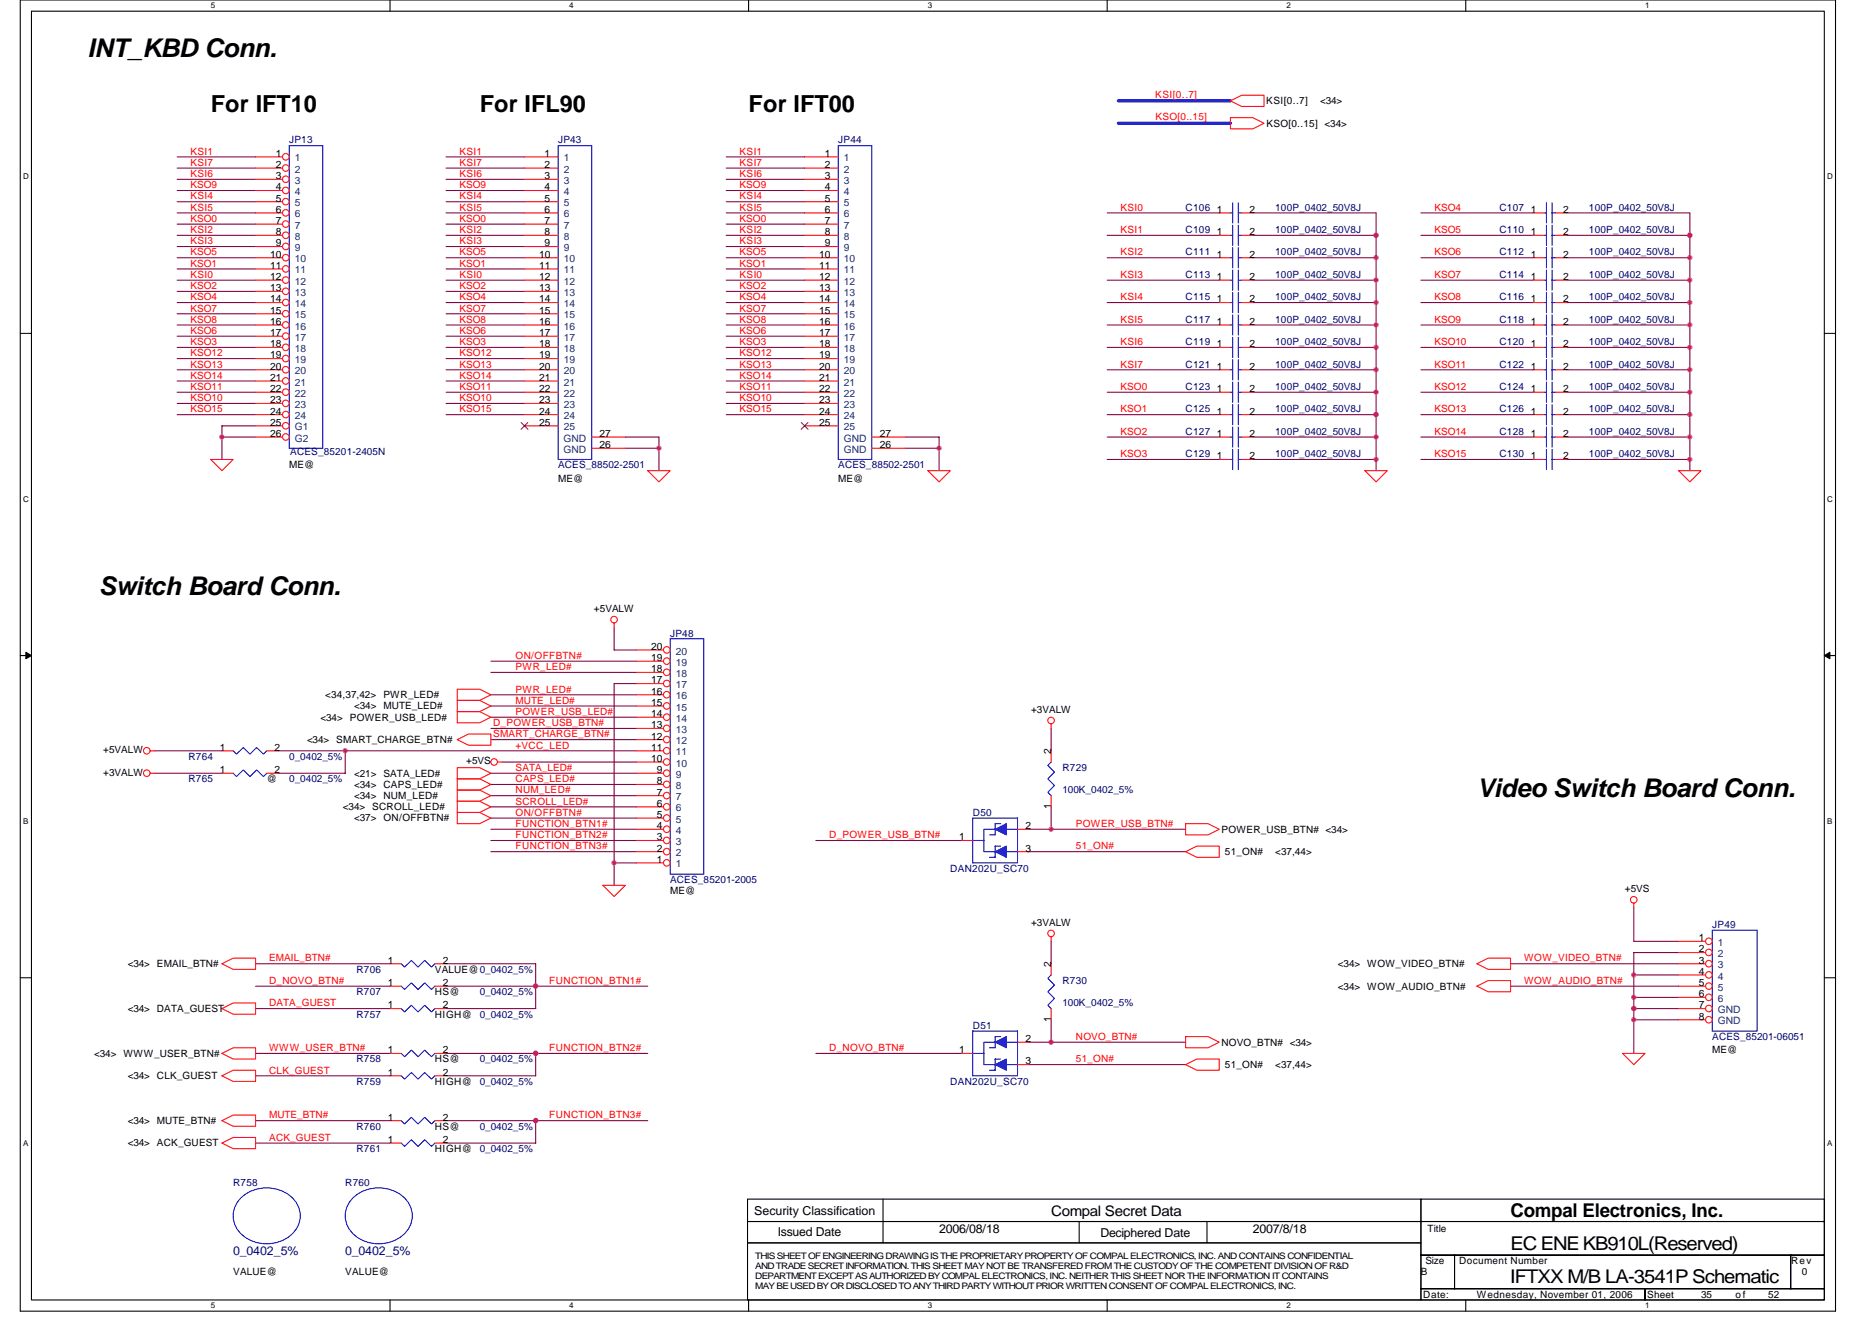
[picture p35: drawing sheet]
<svg xmlns="http://www.w3.org/2000/svg" width="297mm" height="210mm" viewBox="0 0 297 210" stroke-linecap="round" stroke-linejoin="round" font-family="sans-serif">
<defs><g id="words">
<g font-size="4.1">
<text x="13.9" y="9.1">INT_KBD Conn.</text>
<text x="15.7" y="94.4">Switch Board Conn.</text>
<text x="234.4" y="126.4">Video Switch Board Conn.</text>
</g>
<g font-size="3.7">
<text x="33.4" y="17.7">For IFT10</text>
<text x="76.1" y="17.7">For IFL90</text>
<text x="118.8" y="17.7">For IFT00</text>
</g>
<g font-size="3">
<text x="239.7" y="193">Compal Electronics, Inc.</text>
<text x="239.6" y="203.6">IFTXX M/B LA-3541P Schematic</text>
<text x="239.7" y="198.3">EC ENE KB910L(Reserved)</text>
</g>
<text font-size="2.3" x="166.8" y="192.8">Compal Secret Data</text>
<g font-size="1.9">
<text x="119.7" y="192.7">Security Classification</text>
<text x="123.4" y="196.1">Issued Date</text>
<text x="149" y="195.6">2006/08/18</text>
<text x="174.6" y="196.3">Deciphered Date</text>
<text x="198.8" y="195.6">2007/8/18</text>
</g>
<g font-size="1.9" fill="#000080">
<text x="37" y="199.1">0_0402_5%</text>
<text x="54.8" y="199.1">0_0402_5%</text>
</g>
<g font-size="1.6" fill="#f00">
<text x="183.3" y="15.5">KSI[0..7]</text>
<text x="183.4" y="19">KSO[0..15]</text>
<text x="30.2" y="29.9">KSO9</text>
<text x="30.2" y="28.1">KSI6</text>
<text x="30.2" y="26.3">KSI7</text>
<text x="30.2" y="24.5">KSI1</text>
<text x="72.9" y="29.9">KSO9</text>
<text x="72.9" y="28.1">KSI6</text>
<text x="72.9" y="26.3">KSI7</text>
<text x="72.9" y="24.5">KSI1</text>
<text x="117.4" y="29.9">KSO9</text>
<text x="117.4" y="28.1">KSI6</text>
<text x="117.4" y="26.3">KSI7</text>
<text x="117.4" y="24.5">KSI1</text>
<text x="30.2" y="35.2">KSO0</text>
<text x="30.2" y="33.4">KSI5</text>
<text x="30.2" y="31.6">KSI4</text>
<text x="72.9" y="35.2">KSO0</text>
<text x="72.9" y="33.4">KSI5</text>
<text x="72.9" y="31.6">KSI4</text>
<text x="117.4" y="35.2">KSO0</text>
<text x="117.4" y="33.4">KSI5</text>
<text x="117.4" y="31.6">KSI4</text>
<text x="177.8" y="33.4">KSI0</text>
<text x="227.6" y="33.4">KSO4</text>
<text x="30.2" y="40.5">KSO5</text>
<text x="30.2" y="38.8">KSI3</text>
<text x="30.2" y="37">KSI2</text>
<text x="72.9" y="40.5">KSO5</text>
<text x="72.9" y="38.8">KSI3</text>
<text x="72.9" y="37">KSI2</text>
<text x="117.4" y="40.5">KSO5</text>
<text x="117.4" y="38.8">KSI3</text>
<text x="117.4" y="37">KSI2</text>
<text x="177.8" y="37">KSI1</text>
<text x="177.8" y="40.5">KSI2</text>
<text x="227.6" y="37">KSO5</text>
<text x="227.6" y="40.5">KSO6</text>
<text x="30.2" y="47.6">KSO4</text>
<text x="30.2" y="45.9">KSO2</text>
<text x="30.2" y="44.1">KSI0</text>
<text x="30.2" y="42.3">KSO1</text>
<text x="72.9" y="47.6">KSO4</text>
<text x="72.9" y="45.9">KSO2</text>
<text x="72.9" y="44.1">KSI0</text>
<text x="72.9" y="42.3">KSO1</text>
<text x="117.4" y="47.6">KSO4</text>
<text x="117.4" y="45.9">KSO2</text>
<text x="117.4" y="44.1">KSI0</text>
<text x="117.4" y="42.3">KSO1</text>
<text x="177.8" y="44.1">KSI3</text>
<text x="177.8" y="47.6">KSI4</text>
<text x="227.6" y="44.1">KSO7</text>
<text x="227.6" y="47.6">KSO8</text>
<text x="30.2" y="53">KSO6</text>
<text x="30.2" y="51.2">KSO8</text>
<text x="30.2" y="49.4">KSO7</text>
<text x="72.9" y="53">KSO6</text>
<text x="72.9" y="51.2">KSO8</text>
<text x="72.9" y="49.4">KSO7</text>
<text x="117.4" y="53">KSO6</text>
<text x="117.4" y="51.2">KSO8</text>
<text x="117.4" y="49.4">KSO7</text>
<text x="177.8" y="51.2">KSI5</text>
<text x="227.6" y="51.2">KSO9</text>
<text x="30.2" y="58.3">KSO13</text>
<text x="30.2" y="56.5">KSO12</text>
<text x="30.2" y="54.8">KSO3</text>
<text x="72.9" y="58.3">KSO13</text>
<text x="72.9" y="56.5">KSO12</text>
<text x="72.9" y="54.8">KSO3</text>
<text x="117.4" y="58.3">KSO13</text>
<text x="117.4" y="56.5">KSO12</text>
<text x="117.4" y="54.8">KSO3</text>
<text x="177.8" y="54.8">KSI6</text>
<text x="177.8" y="58.3">KSI7</text>
<text x="227.6" y="54.8">KSO10</text>
<text x="227.6" y="58.3">KSO11</text>
<text x="30.2" y="65.4">KSO15</text>
<text x="30.2" y="63.6">KSO10</text>
<text x="30.2" y="61.9">KSO11</text>
<text x="30.2" y="60.1">KSO14</text>
<text x="72.9" y="65.4">KSO15</text>
<text x="72.9" y="63.6">KSO10</text>
<text x="72.9" y="61.9">KSO11</text>
<text x="72.9" y="60.1">KSO14</text>
<text x="117.4" y="65.4">KSO15</text>
<text x="117.4" y="63.6">KSO10</text>
<text x="117.4" y="61.9">KSO11</text>
<text x="117.4" y="60.1">KSO14</text>
<text x="177.8" y="61.9">KSO0</text>
<text x="177.8" y="65.4">KSO1</text>
<text x="227.6" y="61.9">KSO12</text>
<text x="227.6" y="65.4">KSO13</text>
<text x="177.8" y="69">KSO2</text>
<text x="227.6" y="69">KSO14</text>
<text x="177.8" y="72.5">KSO3</text>
<text x="227.6" y="72.5">KSO15</text>
<text x="81.8" y="104.5">ON/OFFBTN#</text>
<text x="81.8" y="106.3">PWR_LED#</text>
<text x="81.8" y="109.9">PWR_LED#</text>
<text x="81.8" y="111.7">MUTE_LED#</text>
<text x="81.8" y="113.4">POWER_USB_LED#</text>
<text x="78.2" y="115.2">D_POWER_USB_BTN#</text>
<text x="78.2" y="117">SMART_CHARGE_BTN#</text>
<text x="81.8" y="118.8">+VCC_LED</text>
<text x="81.8" y="122.3">SATA_LED#</text>
<text x="81.8" y="124.1">CAPS_LED#</text>
<text x="81.8" y="125.9">NUM_LED#</text>
<text x="81.8" y="131.2">FUNCTION_BTN1#</text>
<text x="81.8" y="127.7">SCROLL_LED#</text>
<text x="81.8" y="129.4">ON/OFFBTN#</text>
<text x="170.7" y="131.2">POWER_USB_BTN#</text>
<text x="81.8" y="133">FUNCTION_BTN2#</text>
<text x="81.8" y="134.8">FUNCTION_BTN3#</text>
<text x="131.6" y="133">D_POWER_USB_BTN#</text>
<text x="170.7" y="134.8">51_ON#</text>
<text x="42.7" y="152.5">EMAIL_BTN#</text>
<text x="241.8" y="152.5">WOW_VIDEO_BTN#</text>
<text x="42.7" y="156.1">D_NOVO_BTN#</text>
<text x="42.7" y="159.7">DATA_GUEST</text>
<text x="87.1" y="156.1">FUNCTION_BTN1#</text>
<text x="241.8" y="156.1">WOW_AUDIO_BTN#</text>
<text x="42.7" y="166.8">WWW_USER_BTN#</text>
<text x="87.1" y="166.8">FUNCTION_BTN2#</text>
<text x="131.6" y="166.8">D_NOVO_BTN#</text>
<text x="170.7" y="165">NOVO_BTN#</text>
<text x="42.7" y="170.3">CLK_GUEST</text>
<text x="170.7" y="168.6">51_ON#</text>
<text x="42.7" y="177.4">MUTE_BTN#</text>
<text x="87.1" y="177.4">FUNCTION_BTN3#</text>
<text x="42.7" y="181">ACK_GUEST</text>
</g>
<g font-size="1.6">
<text x="200.9" y="16.5">KSI[0..7]</text>
<text x="209.5" y="16.5">&lt;34&gt;</text>
<text x="201" y="20.1">KSO[0..15] &lt;34&gt;</text>
<text x="43.7" y="24.9">1</text>
<text x="43.7" y="26.6">2</text>
<text x="43.7" y="28.4">3</text>
<text x="86.4" y="24.9">1</text>
<text x="86.4" y="26.6">2</text>
<text x="86.4" y="28.4">3</text>
<text x="130.9" y="24.9">1</text>
<text x="130.9" y="26.6">2</text>
<text x="130.9" y="28.4">3</text>
<text x="43.7" y="30.2">4</text>
<text x="43.7" y="32">5</text>
<text x="43.7" y="33.8">6</text>
<text x="43.7" y="35.5">7</text>
<text x="86.4" y="30.2">4</text>
<text x="86.4" y="32">5</text>
<text x="86.4" y="33.8">6</text>
<text x="86.4" y="35.5">7</text>
<text x="130.9" y="30.2">4</text>
<text x="130.9" y="32">5</text>
<text x="130.9" y="33.8">6</text>
<text x="130.9" y="35.5">7</text>
<text x="193.1" y="33.8">1</text>
<text x="198.3" y="33.8">2</text>
<text x="242.9" y="33.8">1</text>
<text x="248" y="33.8">2</text>
<text x="42.9" y="40.9">10</text>
<text x="43.7" y="37.3">8</text>
<text x="43.7" y="39.1">9</text>
<text x="85.5" y="40.9">10</text>
<text x="86.4" y="37.3">8</text>
<text x="86.4" y="39.1">9</text>
<text x="130" y="40.9">10</text>
<text x="130.9" y="37.3">8</text>
<text x="130.9" y="39.1">9</text>
<text x="193.1" y="40.9">1</text>
<text x="193.1" y="37.3">1</text>
<text x="198.3" y="40.9">2</text>
<text x="198.3" y="37.3">2</text>
<text x="242.9" y="40.9">1</text>
<text x="242.9" y="37.3">1</text>
<text x="248" y="40.9">2</text>
<text x="248" y="37.3">2</text>
<text x="42.9" y="42.7">11</text>
<text x="42.9" y="44.4">12</text>
<text x="42.9" y="46.2">13</text>
<text x="42.9" y="48">14</text>
<text x="85.5" y="42.7">11</text>
<text x="85.5" y="44.4">12</text>
<text x="85.5" y="46.2">13</text>
<text x="85.5" y="48">14</text>
<text x="130" y="42.7">11</text>
<text x="130" y="44.4">12</text>
<text x="130" y="46.2">13</text>
<text x="130" y="48">14</text>
<text x="193.1" y="44.4">1</text>
<text x="193.1" y="48">1</text>
<text x="198.3" y="44.4">2</text>
<text x="198.3" y="48">2</text>
<text x="242.9" y="48">1</text>
<text x="242.9" y="44.4">1</text>
<text x="248" y="48">2</text>
<text x="248" y="44.4">2</text>
<text x="42.9" y="49.8">15</text>
<text x="42.9" y="51.5">16</text>
<text x="42.9" y="53.3">17</text>
<text x="85.5" y="49.8">15</text>
<text x="85.5" y="51.5">16</text>
<text x="85.5" y="53.3">17</text>
<text x="130" y="49.8">15</text>
<text x="130" y="51.5">16</text>
<text x="130" y="53.3">17</text>
<text x="193.1" y="51.5">1</text>
<text x="198.3" y="51.5">2</text>
<text x="242.9" y="51.5">1</text>
<text x="248" y="51.5">2</text>
<text x="42.9" y="55.1">18</text>
<text x="42.9" y="56.9">19</text>
<text x="42.9" y="58.7">20</text>
<text x="85.5" y="55.1">18</text>
<text x="85.5" y="56.9">19</text>
<text x="85.5" y="58.7">20</text>
<text x="130" y="55.1">18</text>
<text x="130" y="56.9">19</text>
<text x="130" y="58.7">20</text>
<text x="193.1" y="58.7">1</text>
<text x="193.1" y="55.1">1</text>
<text x="198.3" y="58.7">2</text>
<text x="198.3" y="55.1">2</text>
<text x="242.9" y="58.7">1</text>
<text x="242.9" y="55.1">1</text>
<text x="248" y="58.7">2</text>
<text x="248" y="55.1">2</text>
<text x="42.9" y="60.4">21</text>
<text x="42.9" y="62.2">22</text>
<text x="42.9" y="64">23</text>
<text x="42.9" y="65.8">24</text>
<text x="85.5" y="60.4">21</text>
<text x="85.5" y="62.2">22</text>
<text x="85.5" y="64">23</text>
<text x="85.5" y="65.8">24</text>
<text x="130" y="60.4">21</text>
<text x="130" y="62.2">22</text>
<text x="130" y="64">23</text>
<text x="130" y="65.8">24</text>
<text x="193.1" y="62.2">1</text>
<text x="193.1" y="65.8">1</text>
<text x="198.3" y="62.2">2</text>
<text x="198.3" y="65.8">2</text>
<text x="242.9" y="62.2">1</text>
<text x="242.9" y="65.8">1</text>
<text x="248" y="62.2">2</text>
<text x="248" y="65.8">2</text>
<text x="42.9" y="67.5">25</text>
<text x="42.9" y="69.3">26</text>
<text x="85.5" y="67.5">25</text>
<text x="95.1" y="71.1">26</text>
<text x="95.1" y="69.3">27</text>
<text x="130" y="67.5">25</text>
<text x="139.6" y="71.1">26</text>
<text x="139.6" y="69.3">27</text>
<text x="193.1" y="69.3">1</text>
<text x="198.3" y="69.3">2</text>
<text x="242.9" y="69.3">1</text>
<text x="248" y="69.3">2</text>
<text x="45.9" y="74.3">ME@</text>
<text x="88.6" y="76.5">ME@</text>
<text x="133" y="76.5">ME@</text>
<text x="193.1" y="72.9">1</text>
<text x="198.3" y="72.9">2</text>
<text x="242.9" y="72.9">1</text>
<text x="248" y="72.9">2</text>
<text x="94.3" y="97.1">+5VALW</text>
<text x="103.3" y="106.7">18</text>
<text x="103.3" y="103.1">20</text>
<text x="103.3" y="104.9">19</text>
<text x="51.6" y="110.8">&lt;34,37,42&gt;</text>
<text x="56.2" y="112.5">&lt;34&gt; MUTE_LED#</text>
<text x="60.8" y="110.8">PWR_LED#</text>
<text x="103.3" y="113.8">14</text>
<text x="103.3" y="110.2">16</text>
<text x="103.3" y="108.4">17</text>
<text x="103.3" y="112">15</text>
<text x="163.6" y="113.1">+3VALW</text>
<text x="16.4" y="119.5">+5VALW</text>
<text x="34.9" y="119.1">1</text>
<text x="43.6" y="119.1">2</text>
<text x="48.7" y="117.9">&lt;34&gt; SMART_CHARGE_BTN#</text>
<text x="50.9" y="114.3">&lt;34&gt; POWER_USB_LED#</text>
<text x="103.3" y="119.1">11</text>
<text x="103.3" y="117.3">12</text>
<text x="103.3" y="115.5">13</text>
<text x="166.8" y="119.7" transform="rotate(-90 166.8 119.7)">2</text>
<text x="16.4" y="123">+3VALW</text>
<text x="34.9" y="122.7">1</text>
<text x="42.3" y="124.1">@</text>
<text x="43.6" y="122.7">2</text>
<text x="56.2" y="123.2">&lt;21&gt; SATA_LED#</text>
<text x="56.2" y="125">&lt;34&gt; CAPS_LED#</text>
<text x="74" y="121.3">+5VS</text>
<text x="103.3" y="120.9">10</text>
<text x="104.2" y="124.4">8</text>
<text x="104.2" y="122.7">9</text>
<text x="54.4" y="128.5">&lt;34&gt; SCROLL_LED#</text>
<text x="56.2" y="126.8">&lt;34&gt; NUM_LED#</text>
<text x="56.2" y="130.3">&lt;37&gt; ON/OFFBTN#</text>
<text x="104.2" y="131.6">4</text>
<text x="104.2" y="129.8">5</text>
<text x="104.2" y="128">6</text>
<text x="104.2" y="126.2">7</text>
<text x="162.7" y="131.6">2</text>
<text x="166.8" y="128.4" transform="rotate(-90 166.8 128.4)">1</text>
<text x="104.2" y="136.9">1</text>
<text x="104.2" y="135.1">2</text>
<text x="104.2" y="133.3">3</text>
<text x="152.2" y="133.3">1</text>
<text x="162.7" y="135.1">3</text>
<text x="193.8" y="132.1">POWER_USB_BTN# &lt;34&gt;</text>
<text x="194.3" y="135.7">51_ON#</text>
<text x="202.3" y="135.7">&lt;37,44&gt;</text>
<text x="106.3" y="141.9">ME@</text>
<text x="257.8" y="141.5">+5VS</text>
<text x="163.6" y="146.9">+3VALW</text>
<text x="269.6" y="149.3">1</text>
<text x="20.3" y="153.4">&lt;34&gt; EMAIL_BTN#</text>
<text x="61.5" y="152.9">1</text>
<text x="69" y="154.3">VALUE@0_0402_5%</text>
<text x="70.2" y="152.9">2</text>
<text x="166.8" y="153.4" transform="rotate(-90 166.8 153.4)">2</text>
<text x="212.3" y="153.4">&lt;34&gt; WOW_VIDEO_BTN#</text>
<text x="269.6" y="151.1">2</text>
<text x="269.6" y="152.9">3</text>
<text x="269.6" y="154.7">4</text>
<text x="20.3" y="160.5">&lt;34&gt; DATA_GUEST</text>
<text x="61.5" y="160">1</text>
<text x="61.5" y="156.4">1</text>
<text x="69" y="161.4">HIGH@</text>
<text x="69" y="157.9">HS@</text>
<text x="70.2" y="160">2</text>
<text x="70.2" y="156.4">2</text>
<text x="212.3" y="157">&lt;34&gt; WOW_AUDIO_BTN#</text>
<text x="269.6" y="160">7</text>
<text x="269.6" y="161.8">8</text>
<text x="269.6" y="156.4">5</text>
<text x="269.6" y="158.2">6</text>
<text x="14.9" y="167.7">&lt;34&gt; WWW_USER_BTN#</text>
<text x="61.5" y="167.1">1</text>
<text x="70.2" y="167.1">2</text>
<text x="152.2" y="167.1">1</text>
<text x="162.7" y="165.3">2</text>
<text x="166.8" y="162.2" transform="rotate(-90 166.8 162.2)">1</text>
<text x="193.8" y="165.9">NOVO_BTN# &lt;34&gt;</text>
<text x="271.7" y="167.1">ME@</text>
<text x="20.3" y="171.2">&lt;34&gt; CLK_GUEST</text>
<text x="61.5" y="170.7">1</text>
<text x="69" y="172.1">HIGH@</text>
<text x="69" y="168.6">HS@</text>
<text x="70.2" y="170.7">2</text>
<text x="162.7" y="168.9">3</text>
<text x="194.3" y="169.4">51_ON#</text>
<text x="202.3" y="169.4">&lt;37,44&gt;</text>
<text x="20.3" y="178.3">&lt;34&gt; MUTE_BTN#</text>
<text x="61.5" y="177.8">1</text>
<text x="69" y="179.2">HS@</text>
<text x="70.2" y="177.8">2</text>
<text x="20.3" y="181.9">&lt;34&gt; ACK_GUEST</text>
<text x="61.5" y="181.3">1</text>
<text x="69" y="182.8">HIGH@</text>
<text x="70.2" y="181.3">2</text>
<text x="226.5" y="195.4">Title</text>
<text x="37" y="202.3">VALUE@</text>
<text x="54.8" y="202.3">VALUE@</text>
<text x="225.5" y="202.3">B</text>
<text x="226.2" y="200.6">Size</text>
<text x="231.5" y="200.6">Document Number</text>
<text x="284.2" y="200.6">Rev</text>
<text x="285.9" y="202.3">0</text>
<text x="225.8" y="205.9">Date:</text>
<text x="234.4" y="205.9">Wednesday, November 01, 2006</text>
<text x="261.4" y="205.9">Sheet</text>
<text x="269.9" y="205.9">35</text>
<text x="275.4" y="205.9">of</text>
<text x="280.6" y="205.9">52</text>
</g>
<g font-size="1.6" fill="#000080">
<text x="45.9" y="22.8">JP13</text>
<text x="88.6" y="22.8">JP43</text>
<text x="133" y="22.8">JP44</text>
<text x="188.1" y="33.4">C106</text>
<text x="202.3" y="33.4">100P_0402_50V8J</text>
<text x="237.9" y="33.4">C107</text>
<text x="252.1" y="33.4">100P_0402_50V8J</text>
<text x="188.1" y="40.5">C111</text>
<text x="188.1" y="37">C109</text>
<text x="202.3" y="40.5">100P_0402_50V8J</text>
<text x="202.3" y="37">100P_0402_50V8J</text>
<text x="237.9" y="40.5">C112</text>
<text x="237.9" y="37">C110</text>
<text x="252.1" y="40.5">100P_0402_50V8J</text>
<text x="252.1" y="37">100P_0402_50V8J</text>
<text x="188.1" y="44.1">C113</text>
<text x="188.1" y="47.6">C115</text>
<text x="202.3" y="44.1">100P_0402_50V8J</text>
<text x="202.3" y="47.6">100P_0402_50V8J</text>
<text x="237.9" y="47.6">C116</text>
<text x="237.9" y="44.1">C114</text>
<text x="252.1" y="47.6">100P_0402_50V8J</text>
<text x="252.1" y="44.1">100P_0402_50V8J</text>
<text x="188.1" y="51.2">C117</text>
<text x="202.3" y="51.2">100P_0402_50V8J</text>
<text x="237.9" y="51.2">C118</text>
<text x="252.1" y="51.2">100P_0402_50V8J</text>
<text x="188.1" y="58.3">C121</text>
<text x="188.1" y="54.8">C119</text>
<text x="202.3" y="58.3">100P_0402_50V8J</text>
<text x="202.3" y="54.8">100P_0402_50V8J</text>
<text x="237.9" y="58.3">C122</text>
<text x="237.9" y="54.8">C120</text>
<text x="252.1" y="58.3">100P_0402_50V8J</text>
<text x="252.1" y="54.8">100P_0402_50V8J</text>
<text x="188.1" y="61.9">C123</text>
<text x="188.1" y="65.4">C125</text>
<text x="202.3" y="61.9">100P_0402_50V8J</text>
<text x="202.3" y="65.4">100P_0402_50V8J</text>
<text x="237.9" y="61.9">C124</text>
<text x="237.9" y="65.4">C126</text>
<text x="252.1" y="61.9">100P_0402_50V8J</text>
<text x="252.1" y="65.4">100P_0402_50V8J</text>
<text x="188.1" y="69">C127</text>
<text x="202.3" y="69">100P_0402_50V8J</text>
<text x="237.9" y="69">C128</text>
<text x="252.1" y="69">100P_0402_50V8J</text>
<text x="46.1" y="72.2">ACES_85201-2405N</text>
<text x="88.6" y="74.3">ACES_88502-2501</text>
<text x="133" y="74.3">ACES_88502-2501</text>
<text x="188.1" y="72.5">C129</text>
<text x="202.3" y="72.5">100P_0402_50V8J</text>
<text x="237.9" y="72.5">C130</text>
<text x="252.1" y="72.5">100P_0402_50V8J</text>
<text x="106.3" y="101">JP48</text>
<text x="29.9" y="120.5">R764</text>
<text x="29.9" y="124.1">R765</text>
<text x="45.9" y="120.5">0_0402_5%</text>
<text x="45.9" y="124.1">0_0402_5%</text>
<text x="168.6" y="122.3">R729</text>
<text x="168.6" y="125.9">100K_0402_5%</text>
<text x="154.3" y="129.4">D50</text>
<text x="106.3" y="140.1">ACES_85201-2005</text>
<text x="150.8" y="138.3">DAN202U_SC70</text>
<text x="271.7" y="147.2">JP49</text>
<text x="56.6" y="154.3">R706</text>
<text x="56.6" y="161.4">R757</text>
<text x="56.6" y="157.9">R707</text>
<text x="76.1" y="161.4">0_0402_5%</text>
<text x="76.1" y="157.9">0_0402_5%</text>
<text x="168.6" y="156.1">R730</text>
<text x="168.6" y="159.7">100K_0402_5%</text>
<text x="154.3" y="163.2">D51</text>
<text x="271.7" y="165">ACES_85201-06051</text>
<text x="56.6" y="172.1">R759</text>
<text x="56.6" y="168.6">R758</text>
<text x="76.1" y="172.1">0_0402_5%</text>
<text x="76.1" y="168.6">0_0402_5%</text>
<text x="150.8" y="172.1">DAN202U_SC70</text>
<text x="56.6" y="179.2">R760</text>
<text x="76.1" y="179.2">0_0402_5%</text>
<text x="56.6" y="182.8">R761</text>
<text x="76.1" y="182.8">0_0402_5%</text>
<text x="37" y="188.1">R758</text>
<text x="54.8" y="188.1">R760</text>
</g>
<g font-size="1.6" fill="#004080">
<text x="46.8" y="25.6">1</text>
<text x="46.8" y="27.4">2</text>
<text x="46.8" y="29.2">3</text>
<text x="89.4" y="25.6">1</text>
<text x="89.4" y="27.4">2</text>
<text x="89.4" y="29.2">3</text>
<text x="133.9" y="25.6">1</text>
<text x="133.9" y="27.4">2</text>
<text x="133.9" y="29.2">3</text>
<text x="46.8" y="30.9">4</text>
<text x="46.8" y="32.7">5</text>
<text x="46.8" y="34.5">6</text>
<text x="89.4" y="30.9">4</text>
<text x="89.4" y="32.7">5</text>
<text x="89.4" y="34.5">6</text>
<text x="133.9" y="30.9">4</text>
<text x="133.9" y="32.7">5</text>
<text x="133.9" y="34.5">6</text>
<text x="46.8" y="36.3">7</text>
<text x="46.8" y="38.1">8</text>
<text x="46.8" y="39.8">9</text>
<text x="46.8" y="41.6">10</text>
<text x="89.4" y="36.3">7</text>
<text x="89.4" y="38.1">8</text>
<text x="89.4" y="39.8">9</text>
<text x="89.4" y="41.6">10</text>
<text x="133.9" y="36.3">7</text>
<text x="133.9" y="38.1">8</text>
<text x="133.9" y="39.8">9</text>
<text x="133.9" y="41.6">10</text>
<text x="46.8" y="43.4">11</text>
<text x="46.8" y="45.2">12</text>
<text x="46.8" y="46.9">13</text>
<text x="89.4" y="43.4">11</text>
<text x="89.4" y="45.2">12</text>
<text x="89.4" y="46.9">13</text>
<text x="133.9" y="43.4">11</text>
<text x="133.9" y="45.2">12</text>
<text x="133.9" y="46.9">13</text>
<text x="46.8" y="48.7">14</text>
<text x="46.8" y="50.5">15</text>
<text x="46.8" y="52.3">16</text>
<text x="89.4" y="48.7">14</text>
<text x="89.4" y="50.5">15</text>
<text x="89.4" y="52.3">16</text>
<text x="133.9" y="48.7">14</text>
<text x="133.9" y="50.5">15</text>
<text x="133.9" y="52.3">16</text>
<text x="46.8" y="54.1">17</text>
<text x="46.8" y="55.8">18</text>
<text x="46.8" y="57.6">19</text>
<text x="46.8" y="59.4">20</text>
<text x="89.4" y="54.1">17</text>
<text x="89.4" y="55.8">18</text>
<text x="89.4" y="57.6">19</text>
<text x="89.4" y="59.4">20</text>
<text x="133.9" y="54.1">17</text>
<text x="133.9" y="55.8">18</text>
<text x="133.9" y="57.6">19</text>
<text x="133.9" y="59.4">20</text>
<text x="46.8" y="61.2">21</text>
<text x="46.8" y="62.9">22</text>
<text x="46.8" y="64.7">23</text>
<text x="89.4" y="61.2">21</text>
<text x="89.4" y="62.9">22</text>
<text x="89.4" y="64.7">23</text>
<text x="133.9" y="61.2">21</text>
<text x="133.9" y="62.9">22</text>
<text x="133.9" y="64.7">23</text>
<text x="46.8" y="66.5">24</text>
<text x="46.8" y="68.3">G1</text>
<text x="46.8" y="70.1">G2</text>
<text x="89.4" y="71.8">GND</text>
<text x="89.4" y="70.1">GND</text>
<text x="89.4" y="66.5">24</text>
<text x="89.4" y="68.3">25</text>
<text x="133.9" y="71.8">GND</text>
<text x="133.9" y="70.1">GND</text>
<text x="133.9" y="66.5">24</text>
<text x="133.9" y="68.3">25</text>
<text x="107.2" y="107.4">18</text>
<text x="107.2" y="103.8">20</text>
<text x="107.2" y="105.6">19</text>
<text x="107.2" y="111">16</text>
<text x="107.2" y="109.2">17</text>
<text x="107.2" y="112.7">15</text>
<text x="107.2" y="119.8">11</text>
<text x="107.2" y="118.1">12</text>
<text x="107.2" y="116.3">13</text>
<text x="107.2" y="114.5">14</text>
<text x="107.2" y="125.2">8</text>
<text x="107.2" y="123.4">9</text>
<text x="107.2" y="121.6">10</text>
<text x="107.2" y="130.5">5</text>
<text x="107.2" y="128.7">6</text>
<text x="107.2" y="127">7</text>
<text x="107.2" y="137.6">1</text>
<text x="107.2" y="135.8">2</text>
<text x="107.2" y="134.1">3</text>
<text x="107.2" y="132.3">4</text>
<text x="272.6" y="150.1">1</text>
<text x="272.6" y="151.8">2</text>
<text x="272.6" y="153.6">3</text>
<text x="272.6" y="155.4">4</text>
<text x="272.6" y="160.7">GND</text>
<text x="272.6" y="157.2">5</text>
<text x="272.6" y="159">6</text>
<text x="272.6" y="162.5">GND</text>
</g>
<g font-size="1.4">
<text x="119.8" y="199.7">THIS SHEET OF ENGINEERING DRAWING IS THE PROPRIETARY PROPERTY OF COMPAL ELECTRONICS, INC. AND CONTAINS CONFIDENTIAL</text>
<text x="119.8" y="201.3">AND TRADE SECRET INFORMATION. THIS SHEET MAY NOT BE TRANSFERED FROM THE CUSTODY OF THE COMPETENT DIVISION OF R&amp;D</text>
<text x="119.8" y="202.9">DEPARTMENT EXCEPT AS AUTHORIZED BY COMPAL ELECTRONICS, INC. NEITHER THIS SHEET NOR THE INFORMATION IT CONTAINS</text>
<text x="119.8" y="204.6">MAY BE USED BY OR DISCLOSED TO ANY THIRD PARTY WITHOUT PRIOR WRITTEN CONSENT OFCOMPAL ELECTRONICS, INC.</text>
</g>
<g font-size="1.3">
<text x="33.4" y="1.3">5</text>
<text x="90.3" y="1.3">4</text>
<text x="147.2" y="1.3">3</text>
<text x="204.1" y="1.3">2</text>
<text x="261" y="1.3">1</text>
<text x="3.7" y="28.5">D</text>
<text x="289.9" y="28.5">D</text>
<text x="3.7" y="79.6">C</text>
<text x="289.9" y="79.6">C</text>
<text x="3.7" y="130.7">B</text>
<text x="289.9" y="130.7">B</text>
<text x="3.7" y="181.8">A</text>
<text x="289.9" y="181.8">A</text>
<text x="33.4" y="207.6">5</text>
<text x="90.3" y="207.6">4</text>
<text x="147.2" y="207.6">3</text>
<text x="204.1" y="207.6">2</text>
<text x="261" y="207.6">1</text>
</g>
</g></defs>
<path d="M3.2 0h288.1v208h-288.1zM5 1.8h284.5v204.4h-284.5z" fill="none" stroke="#000" stroke-width=".17"/>
<g fill="#fff">
<path d="M33.4 .2h.7v1.4h-.7z"/>
<path d="M33.4 206.4h.7v1.5h-.7z"/>
</g>
<path d="M61.9 0v1.8M61.9 206.2v1.8" fill="none" stroke="#000" stroke-width=".17"/>
<g fill="#fff">
<path d="M90.3 .2h.7v1.4h-.7z"/>
<path d="M90.3 206.4h.7v1.5h-.7z"/>
</g>
<path d="M118.8 0v1.8M118.8 206.2v1.8" fill="none" stroke="#000" stroke-width=".17"/>
<g fill="#fff">
<path d="M147.2 .2h.7v1.4h-.7z"/>
<path d="M147.2 206.4h.7v1.5h-.7z"/>
</g>
<path d="M175.7 0v1.8M175.7 206.2v1.8" fill="none" stroke="#000" stroke-width=".17"/>
<g fill="#fff">
<path d="M204.1 .2h.7v1.4h-.7z"/>
<path d="M204.1 206.4h.7v1.5h-.7z"/>
</g>
<path d="M232.6 0v1.8M232.6 206.2v1.8" fill="none" stroke="#000" stroke-width=".17"/>
<g fill="#fff">
<path d="M261 .2h.7v1.4h-.7z"/>
<path d="M261 206.4h.7v1.5h-.7z"/>
<path d="M3.7 27.3h.9v1.4h-.9z"/>
<path d="M289.9 27.3h.9v1.4h-.9z"/>
<path d="M3.7 78.4h.9v1.5h-.9z"/>
<path d="M289.9 78.4h.9v1.5h-.9z"/>
</g>
<path d="M3.2 52.9h1.8M289.5 52.9h1.8" fill="none" stroke="#000" stroke-width=".17"/>
<g fill="#fff">
<path d="M3.7 129.6h.8v1.4h-.8z"/>
<path d="M289.9 129.6h.9v1.4h-.9z"/>
</g>
<path d="M3.2 104h1.8M289.5 104h1.8" fill="none" stroke="#000" stroke-width=".17"/>
<path d="M4.1 103.5l.9 .5-.9 .5zM289.5 104l.9-.5v1z" fill="#000" stroke="#000" stroke-width=".16"/>
<g fill="#fff">
<path d="M3.6 180.7h.9v1.4h-.9z"/>
<path d="M289.9 180.7h.9v1.4h-.9z"/>
</g>
<g fill="none" stroke="#000" stroke-width=".17">
<path d="M3.2 155.1h1.8M289.5 155.1h1.8M118.6 190.2h106.9v3.6h-106.9zM118.6 193.8h106.9v3.4h-106.9zM118.6 197.2h106.9v9h-106.9zM140.1 190.2v7M171.2 193.8v3.4M191.5 193.8v3.4M225.5 190.2h64v3.6h-64zM225.5 193.8h64v5.3h-64zM225.5 199.1h5.3v5.4h-5.3zM230.8 199.1h53.3v5.4h-53.3z"/>
<path d="M284.1 199.1h5.4v5.4h-5.4zM225.5 204.5h35.5v1.7h-35.5zM261 204.5h28.5v1.7h-28.5z"/>
</g>
<path d="M177.5 19.6h17.7M177.5 16h17.7" fill="none" stroke="#00f" stroke-width=".53"/>
<g fill="none" stroke="#800040" stroke-width=".17">
<path d="M28.1 33.8h12.5M28.1 37.3h12.5M28.1 39.1h12.5M28.1 35.6h12.5M28.1 32h12.5M28.1 30.2h12.5M28.1 28.4h12.5M28.1 26.7h12.5M28.1 24.9h12.5M70.8 33.8h12.4M70.8 37.3h12.4M70.8 39.1h12.4"/>
<path d="M70.8 35.6h12.4M70.8 32h12.4M70.8 30.2h12.4M70.8 28.4h12.4M70.8 26.7h12.4M70.8 24.9h12.4M115.2 33.8h12.5M115.2 37.3h12.5M115.2 39.1h12.5M115.2 35.6h12.5M115.2 32h12.5M115.2 30.2h12.5"/>
<path d="M115.2 28.4h12.5M115.2 26.7h12.5M115.2 24.9h12.5M175.7 33.8h17.8M175.7 37.3h17.8M198.8 33.8h19.6v40.9M198.8 37.3h19.6M225.5 33.8h17.7M225.5 37.3h17.7M248.6 33.8h19.5v40.9M248.6 37.3h19.5M28.1 55.1h12.5"/>
<path d="M28.1 40.9h12.5M28.1 44.4h12.5M28.1 48h12.5M28.1 51.6h12.5M28.1 58.7h12.5M28.1 56.9h12.5M28.1 53.3h12.5M28.1 49.8h12.5M28.1 46.2h12.5M28.1 42.7h12.5M70.8 55.1h12.4M70.8 40.9h12.4"/>
<path d="M70.8 44.4h12.4M70.8 48h12.4M70.8 51.6h12.4M70.8 58.7h12.4M70.8 56.9h12.4M70.8 53.3h12.4M70.8 49.8h12.4M70.8 46.2h12.4M70.8 42.7h12.4M115.2 55.1h12.5M115.2 40.9h12.5M115.2 44.4h12.5"/>
<path d="M115.2 48h12.5M115.2 51.6h12.5M115.2 58.7h12.5M115.2 56.9h12.5M115.2 53.3h12.5M115.2 49.8h12.5M115.2 46.2h12.5M115.2 42.7h12.5M175.7 55.1h17.8M175.7 40.9h17.8M175.7 44.4h17.8M175.7 48h17.8"/>
<path d="M175.7 51.6h17.8M175.7 58.7h17.8M198.8 55.1h19.6M198.8 40.9h19.6M198.8 44.4h19.6M198.8 48h19.6M198.8 51.6h19.6M198.8 58.7h19.6M225.5 55.1h17.7M225.5 40.9h17.7M225.5 44.4h17.7M225.5 48h17.7"/>
<path d="M225.5 51.6h17.7M225.5 58.7h17.7M248.6 55.1h19.5M248.6 40.9h19.5M248.6 44.4h19.5M248.6 48h19.5M248.6 51.6h19.5M248.6 58.7h19.5M28.1 62.2h12.5M28.1 65.8h12.5M28.1 64h12.5M28.1 60.5h12.5"/>
<path d="M35.2 69.3h5.4M40.6 67.6h-5.4v5.3M70.8 62.2h12.4M70.8 65.8h12.4M70.8 64h12.4M70.8 60.5h12.4M99.2 69.3h5.4v5.4M99.2 71.1h5.4M115.2 62.2h12.5M115.2 65.8h12.5M115.2 64h12.5M115.2 60.5h12.5"/>
<path d="M143.7 69.3h5.3v5.4M143.7 71.1h5.3M175.7 69.3h17.8M175.7 62.2h17.8M175.7 65.8h17.8M175.7 72.9h17.8M198.8 69.3h19.6M198.8 62.2h19.6M198.8 65.8h19.6M198.8 72.9h19.6M225.5 69.3h17.7M225.5 62.2h17.7"/>
<path d="M225.5 65.8h17.7M225.5 72.9h17.7M248.6 69.3h19.5M248.6 62.2h19.5M248.6 65.8h19.5M248.6 72.9h19.5M97.4 99.6v3.5h3.6M24.6 119.1h10.6M44.1 119.1h56.9M54.8 119.1v3.6h-10.7M77.9 104.9h23.1M77.9 106.7h23.1"/>
<path d="M77.9 110.2h23.1M77.9 112h23.1M77.9 113.8h23.1M77.9 115.6h23.1M77.9 117.3h23.1M101 108.5h-3.6v28.4h3.6M166.8 115.6v3.5M24.6 122.7h10.6M77.9 131.6h23.1M77.9 135.1h23.1M77.9 133.3h23.1M77.9 122.7h23.1"/>
<path d="M77.9 124.5h23.1M77.9 126.2h23.1M77.9 128h23.1M77.9 129.8h23.1M79.7 120.9h21.3M97.4 136.9v3.6M129.5 133.3h23.1M163.2 131.6h24.9M163.2 135.1h24.9M166.8 128v3.6M40.6 156.5h21.3M40.6 152.9h21.3"/>
<path d="M70.8 156.5h32M70.8 152.9h14.2v7.1h-14.2M166.8 149.4v3.5M239.7 156.5h26.7M239.7 152.9h26.7M259.2 144v5.4h7.2M259.2 154.7h7.2M259.2 158.2h7.2M266.4 151.1h-7.2v16M40.6 167.1h21.3M40.6 160h21.3M40.6 170.7h21.3"/>
<path d="M40.6 177.8h21.3M70.8 167.1h32M70.8 177.8h32M85 167.1v3.6h-14.2M85 177.8v3.6h-14.2M129.5 167.1h23.1M163.2 165.4h24.9M163.2 168.9h24.9M166.8 161.8v3.6M259.2 160h7.2M259.2 161.8h7.2M40.6 181.4h21.3"/>
</g>
<g fill="none" stroke="#f00" stroke-width=".17">
<path d="M195.2 18.7h3.6l1.8 .9-1.8 .8h-3.6zM195.2 16l1.8-.9h3.6v1.8h-3.6zM83.2 24.9h5.4M83.2 26.7h5.4M83.2 28.4h5.4M83.2 30.2h5.4M83.2 32h5.4M83.2 33.8h5.4M83.2 35.6h5.4M83.2 37.3h5.4M83.2 39.1h5.4M83.2 40.9h5.4"/>
<path d="M83.2 42.7h5.4M83.2 44.4h5.4M83.2 46.2h5.4M83.2 48h5.4M83.2 49.8h5.4M83.2 51.6h5.4M83.2 53.3h5.4M83.2 55.1h5.4M83.2 56.9h5.4M83.2 58.7h5.4M33.4 72.9h3.6l-1.8 1.8zM83.2 62.2h5.4"/>
<path d="M83.2 60.5h5.4M83.2 64h5.4M83.2 65.8h5.4M83.2 67.6h5.4M93.9 69.3h5.3M93.9 71.1h5.3M102.8 74.7h3.5l-1.7 1.8zM147.2 74.7h3.6l-1.8 1.8zM193.5 72.9h1.7M197 72.9h1.8M216.6 74.7h3.5l-1.7 1.8zM243.2 69.3h1.8"/>
<path d="M243.2 62.2h1.8M246.8 69.3h1.8M246.8 62.2h1.8M266.4 74.7h3.5l-1.8 1.8zM97.4 98.8v.8M23.8 119.1h.8M72.6 109.3h3.5l1.8 .9-1.8 .9h-3.5zM72.6 111.1h3.5l1.8 .9-1.8 .9h-3.5zM72.6 112.9h3.5l1.8 .9-1.8 .9h-3.5zM72.6 117.3l1.7-.8h3.6v1.7h-3.6zM166.8 114.9v.7M23.8 122.7h.8"/>
<path d="M72.6 121.8h3.5l1.8 .9-1.8 .9h-3.5zM72.6 123.6h3.5l1.8 .9-1.8 .8h-3.5zM72.6 125.3h3.5l1.8 .9-1.8 .9h-3.5zM72.6 127.1h3.5l1.8 .9-1.8 .9h-3.5zM72.6 128.9h3.5l1.8 .9-1.8 .9h-3.5zM78.9 120.9h.8M188.1 135.1l1.8-.9h3.6v1.8h-3.6zM188.1 130.7h3.6l1.8 .9-1.8 .9h-3.6zM35.2 152.9l1.8-.9h3.6v1.8h-3.6zM95.7 140.5h3.5l-1.8 1.7zM166.8 148.6v.8M234.4 152.9l1.7-.9h3.6v1.8h-3.6z"/>
<path d="M234.4 156.5l1.7-.9h3.6v1.8h-3.6zM259.2 143.3v.7M35.2 167.1l1.8-.9h3.6v1.8h-3.6zM35.2 177.8l1.8-.9h3.6v1.8h-3.6zM35.2 170.7l1.8-.9h3.6v1.8h-3.6zM35.2 160l1.8-.9h3.6v1.8h-3.6zM61.9 160h1.8M69 160h1.8M188.1 168.9l1.8-.9h3.6v1.8h-3.6zM188.1 164.5h3.6l1.8 .9-1.8 .8h-3.6zM257.5 167.1h3.5l-1.8 1.8zM35.2 181.4l1.8-.9h3.6v1.7h-3.6z"/>
<path d="M61.9 181.4h1.8M69 181.4h1.8"/>
<circle cx="97.4" cy="98.3" r=".52"/>
<circle cx="23.3" cy="119.1" r=".52"/>
<circle cx="166.8" cy="114.3" r=".52"/>
<circle cx="23.3" cy="122.7" r=".52"/>
<circle cx="78.4" cy="120.9" r=".52"/>
<circle cx="166.8" cy="148.1" r=".52"/>
<circle cx="259.2" cy="142.8" r=".52"/>
</g>
<g fill="none" stroke="#00f" stroke-width=".17">
<path d="M45.9 23.1h5.3v48h-5.3zM88.6 23.1h5.3v49.8h-5.3zM195.2 72.9h.4M195.6 71.3v3.2M196.5 72.9h.5M196.5 71.3v3.2M245 69.3h.4M245 62.2h.4M245.4 60.6v3.2M245.4 67.7v3.3M246.3 69.3h.5M246.3 60.6v3.2"/>
<path d="M246.3 67.7v3.3M246.3 62.2h.5M63.7 160l.5 .5 1.1-1 1 1 1.1-1 1.1 1 .5-.5M38.2 190a6 6 0 0 1 8.7 .7 4 4 0 0 1-1.9 6 5.8 5.8 0 0 1-7.7-2.3 3.9 3.9 0 0 1 .9-4.4zM63.7 181.4l.5 .5 1.1-1.1 1 1.1 1.1-1.1 1.1 1.1 .5-.5"/>
</g>
<path d="M82.7 67l1.1 1.1M83.8 67l-1.1 1.1" fill="none" stroke="#804000" stroke-width=".16"/>
<circle cx="45.3" cy="24.9" r=".52" fill="#fff" stroke="#f00" stroke-width=".17"/>
<path d="M40.6 24.9h4.2" fill="none" stroke="#f00" stroke-width=".17"/>
<circle cx="45.3" cy="26.7" r=".52" fill="#fff" stroke="#f00" stroke-width=".17"/>
<path d="M40.6 26.7h4.2" fill="none" stroke="#f00" stroke-width=".17"/>
<circle cx="45.3" cy="28.4" r=".52" fill="#fff" stroke="#f00" stroke-width=".17"/>
<path d="M40.6 28.4h4.2" fill="none" stroke="#f00" stroke-width=".17"/>
<circle cx="45.3" cy="30.2" r=".52" fill="#fff" stroke="#f00" stroke-width=".17"/>
<path d="M40.6 30.2h4.2" fill="none" stroke="#f00" stroke-width=".17"/>
<circle cx="45.3" cy="32" r=".52" fill="#fff" stroke="#f00" stroke-width=".17"/>
<path d="M40.6 32h4.2" fill="none" stroke="#f00" stroke-width=".17"/>
<circle cx="45.3" cy="33.8" r=".52" fill="#fff" stroke="#f00" stroke-width=".17"/>
<path d="M40.6 33.8h4.2" fill="none" stroke="#f00" stroke-width=".17"/>
<circle cx="45.3" cy="35.5" r=".52" fill="#fff" stroke="#f00" stroke-width=".17"/>
<path d="M40.6 35.6h4.2" fill="none" stroke="#f00" stroke-width=".17"/>
<circle cx="45.3" cy="37.3" r=".52" fill="#fff" stroke="#f00" stroke-width=".17"/>
<path d="M40.6 37.3h4.2" fill="none" stroke="#f00" stroke-width=".17"/>
<circle cx="45.3" cy="39.1" r=".52" fill="#fff" stroke="#f00" stroke-width=".17"/>
<path d="M40.6 39.1h4.2" fill="none" stroke="#f00" stroke-width=".17"/>
<circle cx="45.3" cy="40.9" r=".52" fill="#fff" stroke="#f00" stroke-width=".17"/>
<path d="M40.6 40.9h4.2" fill="none" stroke="#f00" stroke-width=".17"/>
<circle cx="45.3" cy="42.7" r=".52" fill="#fff" stroke="#f00" stroke-width=".17"/>
<path d="M40.6 42.7h4.2" fill="none" stroke="#f00" stroke-width=".17"/>
<circle cx="45.3" cy="44.4" r=".52" fill="#fff" stroke="#f00" stroke-width=".17"/>
<path d="M40.6 44.4h4.2" fill="none" stroke="#f00" stroke-width=".17"/>
<circle cx="45.3" cy="46.2" r=".52" fill="#fff" stroke="#f00" stroke-width=".17"/>
<path d="M40.6 46.2h4.2" fill="none" stroke="#f00" stroke-width=".17"/>
<circle cx="45.3" cy="48" r=".52" fill="#fff" stroke="#f00" stroke-width=".17"/>
<path d="M40.6 48h4.2" fill="none" stroke="#f00" stroke-width=".17"/>
<circle cx="45.3" cy="49.8" r=".52" fill="#fff" stroke="#f00" stroke-width=".17"/>
<path d="M40.6 49.8h4.2" fill="none" stroke="#f00" stroke-width=".17"/>
<circle cx="45.3" cy="51.6" r=".52" fill="#fff" stroke="#f00" stroke-width=".17"/>
<path d="M40.6 51.6h4.2" fill="none" stroke="#f00" stroke-width=".17"/>
<circle cx="45.3" cy="53.3" r=".52" fill="#fff" stroke="#f00" stroke-width=".17"/>
<path d="M40.6 53.3h4.2" fill="none" stroke="#f00" stroke-width=".17"/>
<circle cx="45.3" cy="55.1" r=".52" fill="#fff" stroke="#f00" stroke-width=".17"/>
<path d="M40.6 55.1h4.2" fill="none" stroke="#f00" stroke-width=".17"/>
<circle cx="45.3" cy="56.9" r=".52" fill="#fff" stroke="#f00" stroke-width=".17"/>
<path d="M40.6 56.9h4.2" fill="none" stroke="#f00" stroke-width=".17"/>
<circle cx="45.3" cy="58.7" r=".52" fill="#fff" stroke="#f00" stroke-width=".17"/>
<path d="M40.6 58.7h4.2" fill="none" stroke="#f00" stroke-width=".17"/>
<circle cx="45.3" cy="60.4" r=".52" fill="#fff" stroke="#f00" stroke-width=".17"/>
<path d="M40.6 60.5h4.2" fill="none" stroke="#f00" stroke-width=".17"/>
<circle cx="45.3" cy="62.2" r=".52" fill="#fff" stroke="#f00" stroke-width=".17"/>
<path d="M40.6 62.2h4.2" fill="none" stroke="#f00" stroke-width=".17"/>
<circle cx="45.3" cy="64" r=".52" fill="#fff" stroke="#f00" stroke-width=".17"/>
<path d="M40.6 64h4.2" fill="none" stroke="#f00" stroke-width=".17"/>
<circle cx="45.3" cy="65.8" r=".52" fill="#fff" stroke="#f00" stroke-width=".17"/>
<path d="M40.6 65.8h4.2" fill="none" stroke="#f00" stroke-width=".17"/>
<circle cx="45.3" cy="67.6" r=".52" fill="#fff" stroke="#f00" stroke-width=".17"/>
<path d="M40.6 67.6h4.2" fill="none" stroke="#f00" stroke-width=".17"/>
<circle cx="45.3" cy="69.3" r=".52" fill="#fff" stroke="#f00" stroke-width=".17"/>
<g fill="none" stroke="#f00" stroke-width=".17">
<path d="M127.7 33.8h5.3M127.7 24.9h5.3M127.7 26.7h5.3M127.7 28.4h5.3M127.7 30.2h5.3M127.7 32h5.3M127.7 35.6h5.3M127.7 37.3h5.3M127.7 39.1h5.3M243.2 33.8h1.8M246.8 33.8h1.8M127.7 44.4h5.3"/>
<path d="M127.7 58.7h5.3M127.7 51.6h5.3M127.7 48h5.3M127.7 40.9h5.3M127.7 42.7h5.3M127.7 46.2h5.3M127.7 49.8h5.3M127.7 53.3h5.3M127.7 55.1h5.3M127.7 56.9h5.3M193.5 44.4h1.7M193.5 58.7h1.7"/>
<path d="M197 44.4h1.8M197 58.7h1.8M243.2 44.4h1.8M243.2 58.7h1.8M243.2 51.6h1.8M243.2 48h1.8M243.2 40.9h1.8M246.8 44.4h1.8M246.8 58.7h1.8M246.8 51.6h1.8M246.8 48h1.8M246.8 40.9h1.8"/>
<path d="M40.6 69.3h4.2M127.7 62.2h5.3M127.7 60.5h5.3M127.7 64h5.3M127.7 65.8h5.3M127.7 67.6h5.3M138.3 69.3h5.4M138.3 71.1h5.4M193.5 69.3h1.7M193.5 62.2h1.7M197 69.3h1.8M197 62.2h1.8"/>
<path d="M35.2 119.1h1.8M42.3 119.1h1.8M166.8 119.1v1.8M35.2 122.7h1.8M42.3 122.7h1.8M152.6 133.3h1.7M161.5 131.6h1.7M161.5 135.1h1.7M166.8 126.2v1.8M61.9 177.8h1.8M69 177.8h1.8M152.6 167.1h1.7"/>
<path d="M161.5 165.4h1.7M161.5 168.9h1.7"/>
</g>
<g fill="none" stroke="#00f" stroke-width=".17">
<path d="M133 23.1h5.3v49.8h-5.3zM245 33.8h.4M245.4 32.2v3.2M245.4 39.3v3.2M246.3 33.8h.5M246.3 32.2v3.2M246.3 39.3v3.2M195.2 44.4h.4M195.2 58.7h.4M195.6 42.8v3.3M195.6 57.1v3.2M196.5 44.4h.5"/>
<path d="M196.5 42.8v3.3M196.5 57.1v3.2M196.5 58.7h.5M245 44.4h.4M245 58.7h.4M245 51.6h.4M245 48h.4M245 40.9h.4M245.4 42.8v3.3M245.4 46.4v3.2M245.4 50v3.2M245.4 57.1v3.2"/>
<path d="M246.3 42.8v3.3M246.3 46.4v3.2M246.3 50v3.2M246.3 57.1v3.2M246.3 44.4h.5M246.3 58.7h.5M246.3 51.6h.5M246.3 48h.5M246.3 40.9h.5M195.2 62.2h.4M195.2 69.3h.4M195.6 60.6v3.2"/>
<path d="M195.6 67.7v3.3M196.5 60.6v3.2M196.5 67.7v3.3M196.5 62.2h.5M196.5 69.3h.5M37 119.1l.5 .6 1.1-1.1 1.1 1.1 1-1.1 1.1 1.1 .5-.6M37 122.7l.5 .5 1.1-1 1.1 1 1-1 1.1 1 .5-.5M154.3 129.8h7.2v7.1h-7.2zM154.3 133.3h1.8M157.9 131.6h-1.8v3.5h1.8M158.8 130.7h-.9v1.8h-.9M158.8 134.2h-.9v1.8h-.9"/>
<path d="M159.7 131.6h1.8M159.7 135.1h1.8M166.8 120.9l-.5 .5 1 1.1-1 1.1 1 1-1 1.1 .5 .5M271.7 147.6h7.1v16h-7.1zM63.7 177.8l.5 .5 1.1-1 1 1 1.1-1 1.1 1 .5-.5M154.3 163.6h7.2v7.1h-7.2zM154.3 167.1h1.8M157.9 165.4h-1.8v3.5h1.8M158.8 164.5h-.9v1.7h-.9M158.8 168h-.9v1.8h-.9M159.7 165.4h1.8M159.7 168.9h1.8"/>
</g>
<g fill="#00f" stroke="#00f" stroke-width=".17">
<path d="M157.9 131.6l1.8-.9v1.8z" fill-rule="evenodd"/>
<path d="M157.9 135.1l1.8-.9v1.8z" fill-rule="evenodd"/>
<path d="M157.9 165.4l1.8-.9v1.7z" fill-rule="evenodd"/>
<path d="M157.9 168.9l1.8-.9v1.8z" fill-rule="evenodd"/>
</g>
<path d="M127.1 67l1.1 1.1M128.2 67l-1.1 1.1" fill="none" stroke="#804000" stroke-width=".16"/>
<circle cx="271.1" cy="160" r=".52" fill="#fff" stroke="#f00" stroke-width=".17"/>
<path d="M266.4 160h4.2" fill="none" stroke="#f00" stroke-width=".17"/>
<circle cx="271.1" cy="161.8" r=".52" fill="#fff" stroke="#f00" stroke-width=".17"/>
<path d="M266.4 161.8h4.2" fill="none" stroke="#f00" stroke-width=".17"/>
<circle cx="271.1" cy="149.3" r=".52" fill="#fff" stroke="#f00" stroke-width=".17"/>
<path d="M266.4 149.4h4.2" fill="none" stroke="#f00" stroke-width=".17"/>
<circle cx="271.1" cy="151.1" r=".52" fill="#fff" stroke="#f00" stroke-width=".17"/>
<path d="M266.4 151.1h4.2" fill="none" stroke="#f00" stroke-width=".17"/>
<circle cx="271.1" cy="152.9" r=".52" fill="#fff" stroke="#f00" stroke-width=".17"/>
<path d="M266.4 152.9h4.2" fill="none" stroke="#f00" stroke-width=".17"/>
<circle cx="271.1" cy="154.7" r=".52" fill="#fff" stroke="#f00" stroke-width=".17"/>
<path d="M266.4 154.7h4.2" fill="none" stroke="#f00" stroke-width=".17"/>
<circle cx="271.1" cy="156.5" r=".52" fill="#fff" stroke="#f00" stroke-width=".17"/>
<path d="M266.4 156.5h4.2" fill="none" stroke="#f00" stroke-width=".17"/>
<circle cx="271.1" cy="158.2" r=".52" fill="#fff" stroke="#f00" stroke-width=".17"/>
<g fill="none" stroke="#f00" stroke-width=".17">
<path d="M193.5 33.8h1.7M193.5 37.3h1.7M197 33.8h1.8M197 37.3h1.8M193.5 40.9h1.7M197 40.9h1.8M243.2 55.1h1.8M246.8 55.1h1.8M243.2 65.8h1.8M243.2 72.9h1.8M246.8 65.8h1.8M246.8 72.9h1.8"/>
<path d="M61.9 152.9h1.8M69 152.9h1.8M166.8 152.9v1.8M266.4 158.2h4.2M61.9 170.7h1.8M61.9 167.1h1.8M69 170.7h1.8M69 167.1h1.8M166.8 160v1.8"/>
</g>
<g fill="none" stroke="#00f" stroke-width=".17">
<path d="M195.2 33.8h.4M195.2 37.3h.4M195.6 32.2v3.2M195.6 35.7v3.2M195.6 39.3v3.2M196.5 33.8h.5M196.5 32.2v3.2M196.5 35.7v3.2M196.5 39.3v3.2M196.5 37.3h.5M195.2 40.9h.4M196.5 40.9h.5"/>
<path d="M245 55.1h.4M245.4 53.5v3.2M246.3 53.5v3.2M246.3 55.1h.5M245 65.8h.4M245 72.9h.4M245.4 64.2v3.2M245.4 71.3v3.2M246.3 65.8h.5M246.3 64.2v3.2M246.3 71.3v3.2M246.3 72.9h.5"/>
<path d="M106.3 101.3h5.4v37.4h-5.4zM63.7 152.9l.5 .5 1.1-1 1 1 1.1-1 1.1 1 .5-.5M166.8 154.7l-.5 .5 1 1.1-1 1.1 1 1-1 1.1 .5 .5M63.7 170.7l.5 .5 1.1-1 1 1 1.1-1 1.1 1 .5-.5M63.7 167.1l.5 .6 1.1-1.1 1 1.1 1.1-1.1 1.1 1.1 .5-.6"/>
</g>
<circle cx="105.8" cy="136.9" r=".52" fill="#fff" stroke="#f00" stroke-width=".17"/>
<path d="M101 136.9h4.3" fill="none" stroke="#f00" stroke-width=".17"/>
<circle cx="105.8" cy="135.1" r=".52" fill="#fff" stroke="#f00" stroke-width=".17"/>
<path d="M101 135.1h4.3" fill="none" stroke="#f00" stroke-width=".17"/>
<circle cx="105.8" cy="133.3" r=".52" fill="#fff" stroke="#f00" stroke-width=".17"/>
<path d="M101 133.3h4.3" fill="none" stroke="#f00" stroke-width=".17"/>
<circle cx="105.8" cy="131.6" r=".52" fill="#fff" stroke="#f00" stroke-width=".17"/>
<path d="M101 131.6h4.3" fill="none" stroke="#f00" stroke-width=".17"/>
<circle cx="105.8" cy="129.8" r=".52" fill="#fff" stroke="#f00" stroke-width=".17"/>
<path d="M101 129.8h4.3" fill="none" stroke="#f00" stroke-width=".17"/>
<circle cx="105.8" cy="128" r=".52" fill="#fff" stroke="#f00" stroke-width=".17"/>
<path d="M101 128h4.3" fill="none" stroke="#f00" stroke-width=".17"/>
<circle cx="105.8" cy="126.2" r=".52" fill="#fff" stroke="#f00" stroke-width=".17"/>
<path d="M101 126.2h4.3" fill="none" stroke="#f00" stroke-width=".17"/>
<circle cx="105.8" cy="124.4" r=".52" fill="#fff" stroke="#f00" stroke-width=".17"/>
<path d="M101 124.5h4.3" fill="none" stroke="#f00" stroke-width=".17"/>
<circle cx="105.8" cy="122.7" r=".52" fill="#fff" stroke="#f00" stroke-width=".17"/>
<path d="M101 122.7h4.3" fill="none" stroke="#f00" stroke-width=".17"/>
<circle cx="105.8" cy="120.9" r=".52" fill="#fff" stroke="#f00" stroke-width=".17"/>
<path d="M101 120.9h4.3" fill="none" stroke="#f00" stroke-width=".17"/>
<circle cx="105.8" cy="119.1" r=".52" fill="#fff" stroke="#f00" stroke-width=".17"/>
<path d="M101 119.1h4.3" fill="none" stroke="#f00" stroke-width=".17"/>
<circle cx="105.8" cy="117.3" r=".52" fill="#fff" stroke="#f00" stroke-width=".17"/>
<path d="M101 117.3h4.3" fill="none" stroke="#f00" stroke-width=".17"/>
<circle cx="105.8" cy="115.6" r=".52" fill="#fff" stroke="#f00" stroke-width=".17"/>
<path d="M101 115.6h4.3" fill="none" stroke="#f00" stroke-width=".17"/>
<circle cx="105.8" cy="113.8" r=".52" fill="#fff" stroke="#f00" stroke-width=".17"/>
<path d="M101 113.8h4.3" fill="none" stroke="#f00" stroke-width=".17"/>
<circle cx="105.8" cy="110.2" r=".52" fill="#fff" stroke="#f00" stroke-width=".17"/>
<path d="M101 110.2h4.3" fill="none" stroke="#f00" stroke-width=".17"/>
<circle cx="105.8" cy="108.4" r=".52" fill="#fff" stroke="#f00" stroke-width=".17"/>
<path d="M101 108.5h4.3" fill="none" stroke="#f00" stroke-width=".17"/>
<circle cx="105.8" cy="106.7" r=".52" fill="#fff" stroke="#f00" stroke-width=".17"/>
<path d="M101 106.7h4.3" fill="none" stroke="#f00" stroke-width=".17"/>
<circle cx="105.8" cy="112" r=".52" fill="#fff" stroke="#f00" stroke-width=".17"/>
<path d="M101 112h4.3" fill="none" stroke="#f00" stroke-width=".17"/>
<circle cx="105.8" cy="103.1" r=".52" fill="#fff" stroke="#f00" stroke-width=".17"/>
<path d="M101 103.1h4.3" fill="none" stroke="#f00" stroke-width=".17"/>
<circle cx="105.8" cy="104.9" r=".52" fill="#fff" stroke="#f00" stroke-width=".17"/>
<g fill="none" stroke="#f00" stroke-width=".17">
<path d="M243.2 37.3h1.8M246.8 37.3h1.8M193.5 55.1h1.7M193.5 48h1.7M193.5 51.6h1.7M197 55.1h1.8M197 48h1.8M197 51.6h1.8M193.5 65.8h1.7M197 65.8h1.8M101 104.9h4.3M61.9 156.5h1.8"/>
<path d="M69 156.5h1.8"/>
</g>
<g fill="none" stroke="#00f" stroke-width=".17">
<path d="M245 37.3h.4M245.4 35.7v3.2M246.3 37.3h.5M246.3 35.7v3.2M195.2 55.1h.4M195.2 48h.4M195.2 51.6h.4M195.6 46.4v3.2M195.6 50v3.2M195.6 53.5v3.2M196.5 55.1h.5M196.5 46.4v3.2"/>
<path d="M196.5 50v3.2M196.5 53.5v3.2M196.5 48h.5M196.5 51.6h.5M195.2 65.8h.4M195.6 64.2v3.2M196.5 64.2v3.2M196.5 65.8h.5M63.7 156.5l.5 .5 1.1-1.1 1 1.1 1.1-1.1 1.1 1.1 .5-.5M56 190a6 6 0 0 1 8.7 .7 4 4 0 0 1-1.9 6 5.8 5.8 0 0 1-7.7-2.3 3.9 3.9 0 0 1 .9-4.4z"/>
</g>
<g fill="#f0f" stroke="#f0f" stroke-width=".17">
<circle cx="218.3" cy="62.2" r=".35"/>
<circle cx="218.3" cy="37.3" r=".35"/>
<circle cx="268.1" cy="40.9" r=".35"/>
<circle cx="218.3" cy="51.5" r=".35"/>
<circle cx="85" cy="156.5" r=".35"/>
<circle cx="166.8" cy="131.6" r=".35"/>
<circle cx="166.8" cy="165.3" r=".35"/>
<circle cx="259.2" cy="160" r=".35"/>
<circle cx="104.5" cy="71.1" r=".35"/>
<circle cx="259.2" cy="154.7" r=".35"/>
<circle cx="268.1" cy="69.3" r=".35"/>
<circle cx="218.3" cy="69.3" r=".35"/>
<circle cx="268.1" cy="44.4" r=".35"/>
<circle cx="268.1" cy="48" r=".35"/>
<circle cx="268.1" cy="51.5" r=".35"/>
<circle cx="259.2" cy="161.8" r=".35"/>
<circle cx="268.1" cy="72.9" r=".35"/>
<circle cx="218.3" cy="65.8" r=".35"/>
<circle cx="268.1" cy="37.3" r=".35"/>
<circle cx="218.3" cy="58.7" r=".35"/>
<circle cx="218.3" cy="55.1" r=".35"/>
<circle cx="268.1" cy="58.7" r=".35"/>
<circle cx="268.1" cy="55.1" r=".35"/>
<circle cx="218.3" cy="40.9" r=".35"/>
<circle cx="35.2" cy="69.3" r=".35"/>
<circle cx="268.1" cy="65.8" r=".35"/>
<circle cx="218.3" cy="72.9" r=".35"/>
<circle cx="149" cy="71.1" r=".35"/>
<circle cx="218.3" cy="44.4" r=".35"/>
<circle cx="218.3" cy="48" r=".35"/>
<circle cx="268.1" cy="62.2" r=".35"/>
<circle cx="259.2" cy="158.2" r=".35"/>
<circle cx="97.4" cy="136.9" r=".35"/>
<circle cx="85" cy="167.1" r=".35"/>
<circle cx="85" cy="177.8" r=".35"/>
<circle cx="54.8" cy="119.1" r=".35"/>
</g>
<use href="#words"/>
</svg>
